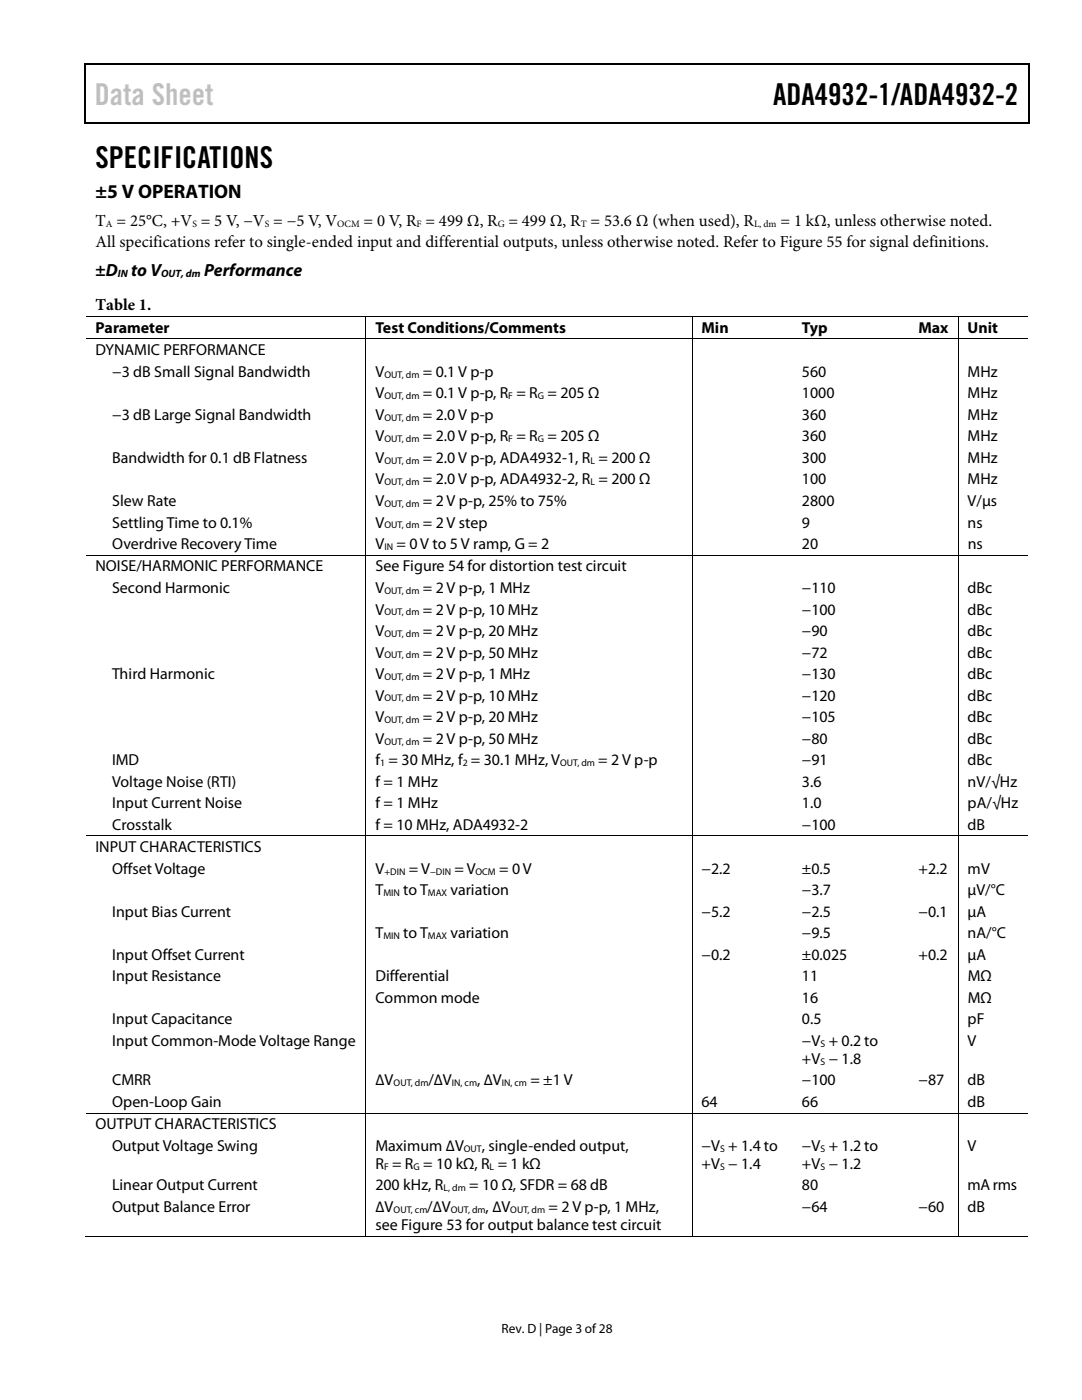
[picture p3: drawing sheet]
<svg xmlns="http://www.w3.org/2000/svg" width="216mm" height="279mm" viewBox="0 0 216 279" stroke-linecap="round" stroke-linejoin="round" font-family="sans-serif">
<defs><g id="words">
<text font-size="6" fill="#c1c1c1" x="18.9" y="20.9">Data Sheet</text>
<g font-size="6">
<text x="154.3" y="20.9">ADA4932-1/ADA4932-2</text>
<text x="19" y="33.6">SPECIFICATIONS</text>
</g>
<text font-size="3.9" x="19" y="39.6">±5 V OPERATION</text>
<g font-size="3.5">
<text x="19" y="55">±D</text>
<text x="26.2" y="55">to V</text>
<text x="40.7" y="55">Performance</text>
</g>
<g font-size="3.3">
<text x="19" y="45">T = 25°C, +V = 5 V, −V = −5 V, V</text>
<text x="72.6" y="45">= 0 V, R = 499 Ω, R = 499 Ω, R = 53.6 Ω (when used), R</text>
<text x="155.7" y="45">= 1 kΩ, unless otherwise noted.</text>
<text x="19.1" y="49.3">All specifications refer to single-ended input and differential outputs, unless otherwise noted. Refer to Figure 55 for signal definitions.</text>
<text x="19" y="61.8">Table 1.</text>
</g>
<g font-size="3.2">
<text x="19" y="66.4">Parameter</text>
<text x="19" y="70.9">DYNAMIC PERFORMANCE</text>
<text x="74.9" y="66.4">Test Conditions/Comments</text>
<text x="140" y="66.4">Min</text>
<text x="160" y="66.4">Typ</text>
<text x="183.3" y="66.4">Max</text>
<text x="193.1" y="66.4">Unit</text>
<text x="22.4" y="75.2">−3 dB Small Signal Bandwidth</text>
<text x="74.9" y="75.2">V</text>
<text x="84.4" y="75.2">= 0.1 V p-p</text>
<text x="160" y="75.2">560</text>
<text x="193.1" y="75.2">MHz</text>
<text x="22.4" y="83.8">−3 dB Large Signal Bandwidth</text>
<text x="74.9" y="79.5">V</text>
<text x="74.9" y="83.8">V</text>
<text x="84.4" y="79.5">= 0.1 V p-p, R = R = 205 Ω</text>
<text x="84.4" y="83.8">= 2.0 V p-p</text>
<text x="160" y="79.5">1000</text>
<text x="160" y="83.8">360</text>
<text x="193.1" y="79.5">MHz</text>
<text x="193.1" y="83.8">MHz</text>
<text x="74.9" y="88.1">V</text>
<text x="84.4" y="88.1">= 2.0 V p-p, R = R = 205 Ω</text>
<text x="160" y="88.1">360</text>
<text x="193.1" y="88.1">MHz</text>
<text x="22.4" y="92.4">Bandwidth for 0.1 dB Flatness</text>
<text x="74.9" y="92.4">V</text>
<text x="84.4" y="92.4">= 2.0V p-p, ADA4932-1, R = 200 Ω</text>
<text x="160" y="92.4">300</text>
<text x="193.1" y="92.4">MHz</text>
<text x="22.4" y="101">Slew Rate</text>
<text x="74.9" y="96.7">V</text>
<text x="74.9" y="101">V</text>
<text x="84.4" y="96.7">= 2.0V p-p, ADA4932-2, R = 200 Ω</text>
<text x="84.4" y="101">= 2 V p-p, 25% to 75%</text>
<text x="160" y="96.7">100</text>
<text x="160" y="101">2800</text>
<text x="193.1" y="96.7">MHz</text>
<text x="193.1" y="101">V/µs</text>
<text x="22.4" y="105.3">Settling Time to 0.1%</text>
<text x="74.9" y="105.3">V</text>
<text x="84.4" y="105.3">= 2 V step</text>
<text x="160" y="105.3">9</text>
<text x="193.1" y="105.3">ns</text>
<text x="22.4" y="109.6">Overdrive Recovery Time</text>
<text x="74.9" y="109.6">V</text>
<text x="79.1" y="109.6">= 0 V to 5V ramp, G = 2</text>
<text x="160" y="109.6">20</text>
<text x="193.1" y="109.6">ns</text>
<text x="19" y="114">NOISE/HARMONIC PERFORMANCE</text>
<text x="22.4" y="118.3">Second Harmonic</text>
<text x="74.9" y="114">See Figure 54 for distortion test circuit</text>
<text x="74.9" y="118.3">V</text>
<text x="84.4" y="118.3">= 2 V p-p, 1 MHz</text>
<text x="160" y="118.3">−110</text>
<text x="193.1" y="118.3">dBc</text>
<text x="74.9" y="122.6">V</text>
<text x="84.4" y="122.6">= 2 V p-p, 10 MHz</text>
<text x="160" y="122.6">−100</text>
<text x="193.1" y="122.6">dBc</text>
<text x="74.9" y="126.9">V</text>
<text x="74.9" y="131.2">V</text>
<text x="84.4" y="126.9">= 2 V p-p, 20 MHz</text>
<text x="84.4" y="131.2">= 2 V p-p, 50 MHz</text>
<text x="160" y="126.9">−90</text>
<text x="160" y="131.2">−72</text>
<text x="193.1" y="126.9">dBc</text>
<text x="193.1" y="131.2">dBc</text>
<text x="22.4" y="135.5">Third Harmonic</text>
<text x="74.9" y="135.5">V</text>
<text x="84.4" y="135.5">= 2 V p-p, 1 MHz</text>
<text x="160" y="135.5">−130</text>
<text x="193.1" y="135.5">dBc</text>
<text x="74.9" y="139.8">V</text>
<text x="84.4" y="139.8">= 2 V p-p, 10 MHz</text>
<text x="160" y="139.8">−120</text>
<text x="193.1" y="139.8">dBc</text>
<text x="74.9" y="144.1">V</text>
<text x="74.9" y="148.4">V</text>
<text x="84.4" y="144.1">= 2 V p-p, 20 MHz</text>
<text x="84.4" y="148.4">= 2 V p-p, 50 MHz</text>
<text x="160" y="144.1">−105</text>
<text x="160" y="148.4">−80</text>
<text x="193.1" y="144.1">dBc</text>
<text x="193.1" y="148.4">dBc</text>
<text x="22.4" y="152.7">IMD</text>
<text x="74.9" y="152.7">f = 30 MHz, f = 30.1 MHz, V</text>
<text x="119.4" y="152.7">= 2 V p-p</text>
<text x="160" y="152.7">−91</text>
<text x="193.1" y="152.7">dBc</text>
<text x="22.4" y="157">Voltage Noise (RTI)</text>
<text x="22.4" y="161.3">Input Current Noise</text>
<text x="74.9" y="157">f = 1 MHz</text>
<text x="74.9" y="161.3">f = 1 MHz</text>
<text x="160" y="157">3.6</text>
<text x="160" y="161.3">1.0</text>
<text x="193.1" y="161.3">pA/√Hz</text>
<text x="193.1" y="157">nV/√Hz</text>
<text x="22.4" y="165.6">Crosstalk</text>
<text x="74.9" y="165.6">f = 10 MHz, ADA4932-2</text>
<text x="160" y="165.6">−100</text>
<text x="193.1" y="165.6">dB</text>
<text x="19" y="170.1">INPUT CHARACTERISTICS</text>
<text x="22.4" y="174.4">Offset Voltage</text>
<text x="74.9" y="174.4">V</text>
<text x="74.9" y="178.6">T</text>
<text x="80.5" y="178.6">to T</text>
<text x="81.6" y="174.4">= V</text>
<text x="89.9" y="178.6">variation</text>
<text x="90.7" y="174.4">= V</text>
<text x="99.6" y="174.4">= 0 V</text>
<text x="140" y="174.4">−2.2</text>
<text x="160" y="174.4">±0.5</text>
<text x="160" y="178.6">−3.7</text>
<text x="183.3" y="174.4">+2.2</text>
<text x="193.1" y="174.4">mV</text>
<text x="193.1" y="178.6">µV/°C</text>
<text x="22.4" y="183">Input Bias Current</text>
<text x="140" y="183">−5.2</text>
<text x="160" y="183">−2.5</text>
<text x="183.3" y="183">−0.1</text>
<text x="193.1" y="183">µA</text>
<text x="22.4" y="191.6">Input Offset Current</text>
<text x="74.9" y="187.2">T</text>
<text x="80.5" y="187.2">to T</text>
<text x="89.9" y="187.2">variation</text>
<text x="140" y="191.6">−0.2</text>
<text x="160" y="191.6">±0.025</text>
<text x="160" y="187.2">−9.5</text>
<text x="183.3" y="191.6">+0.2</text>
<text x="193.1" y="191.6">µA</text>
<text x="193.1" y="187.2">nA/°C</text>
<text x="22.4" y="195.8">Input Resistance</text>
<text x="74.9" y="195.8">Differential</text>
<text x="160" y="195.8">11</text>
<text x="193.1" y="195.8">MΩ</text>
<text x="74.9" y="200.2">Common mode</text>
<text x="160" y="200.2">16</text>
<text x="193.1" y="200.2">MΩ</text>
<text x="22.4" y="204.4">Input Capacitance</text>
<text x="22.4" y="208.7">Input Common-Mode Voltage Range</text>
<text x="160" y="208.7">−V + 0.2 to</text>
<text x="160" y="204.4">0.5</text>
<text x="193.1" y="208.7">V</text>
<text x="193.1" y="204.4">pF</text>
<text x="160" y="212.3">+V − 1.8</text>
<text x="22.4" y="216.6">CMRR</text>
<text x="22.4" y="220.9">Open-Loop Gain</text>
<text x="74.9" y="216.6">∆V</text>
<text x="85.5" y="216.6">/∆V</text>
<text x="95.2" y="216.6">, ∆V</text>
<text x="105.8" y="216.6">= ±1 V</text>
<text x="140" y="220.9">64</text>
<text x="160" y="216.6">−100</text>
<text x="160" y="220.9">66</text>
<text x="183.3" y="216.6">−87</text>
<text x="193.1" y="216.6">dB</text>
<text x="193.1" y="220.9">dB</text>
<text x="19" y="225.4">OUTPUT CHARACTERISTICS</text>
<text x="22.4" y="229.7">Output Voltage Swing</text>
<text x="74.9" y="233.3">R = R = 10 kΩ, R = 1 kΩ</text>
<text x="74.9" y="229.7">Maximum ∆V</text>
<text x="96.1" y="229.7">, single-ended output,</text>
<text x="140" y="229.7">−V + 1.4 to</text>
<text x="140" y="233.3">+V − 1.4</text>
<text x="160" y="229.7">−V + 1.2 to</text>
<text x="160" y="233.3">+V − 1.2</text>
<text x="193.1" y="229.7">V</text>
<text x="22.4" y="237.6">Linear Output Current</text>
<text x="74.9" y="237.6">200 kHz, R</text>
<text x="93.6" y="237.6">= 10 Ω, SFDR = 68 dB</text>
<text x="160" y="237.6">80</text>
<text x="193.1" y="237.6">mArms</text>
<text x="22.4" y="241.9">Output Balance Error</text>
<text x="74.9" y="245.5">see Figure 53 for output balance test circuit</text>
<text x="74.9" y="241.9">∆V</text>
<text x="85.3" y="241.9">/∆V</text>
<text x="96.9" y="241.9">, ∆V</text>
<text x="109.5" y="241.9">= 2V p-p, 1 MHz,</text>
<text x="160" y="241.9">−64</text>
<text x="183.3" y="241.9">−60</text>
<text x="193.1" y="241.9">dB</text>
</g>
<text font-size="2.7" x="100.1" y="266">Rev. D | Page 3 of28</text>
<g font-size="2.1">
<text x="23.5" y="55.4">IN</text>
<text x="32.2" y="55.4">OUT, dm</text>
</g>
<g font-size="1.9">
<text x="21.1" y="45.2">A</text>
<text x="38.4" y="45.2">S</text>
<text x="52.8" y="45.2">S</text>
<text x="67.3" y="45.2">OCM</text>
<text x="83.1" y="45.2">F</text>
<text x="99.3" y="45.2">G</text>
<text x="115.9" y="45.2">T</text>
<text x="150.5" y="45.2">L, dm</text>
<text x="76.7" y="75.4">OUT, dm</text>
<text x="76.7" y="79.7">OUT, dm</text>
<text x="76.7" y="83.9">OUT, dm</text>
<text x="101.4" y="79.7">F</text>
<text x="107.3" y="79.7">G</text>
<text x="76.7" y="88.3">OUT, dm</text>
<text x="101.4" y="88.3">F</text>
<text x="107.3" y="88.3">G</text>
<text x="76.7" y="92.5">OUT, dm</text>
<text x="117.8" y="92.5">L</text>
<text x="76.7" y="96.9">OUT, dm</text>
<text x="76.7" y="101.1">OUT, dm</text>
<text x="117.8" y="96.9">L</text>
<text x="76.7" y="105.5">OUT, dm</text>
<text x="76.7" y="109.7">IN</text>
<text x="76.7" y="118.5">OUT, dm</text>
<text x="76.7" y="122.8">OUT, dm</text>
<text x="76.7" y="127.1">OUT, dm</text>
<text x="76.7" y="131.4">OUT, dm</text>
<text x="76.7" y="135.7">OUT, dm</text>
<text x="76.7" y="140">OUT, dm</text>
<text x="76.7" y="144.3">OUT, dm</text>
<text x="76.7" y="148.6">OUT, dm</text>
<text x="75.9" y="152.9">1</text>
<text x="92.3" y="152.9">2</text>
<text x="111.8" y="152.9">OUT, dm</text>
<text x="76.5" y="178.8">MIN</text>
<text x="76.7" y="174.5">+DIN</text>
<text x="85.4" y="178.8">MAX</text>
<text x="85.8" y="174.5">−DIN</text>
<text x="94.9" y="174.5">OCM</text>
<text x="76.5" y="187.4">MIN</text>
<text x="85.4" y="187.4">MAX</text>
<text x="163.7" y="208.9">S</text>
<text x="163.7" y="212.5">S</text>
<text x="78.5" y="216.8">OUT, dm</text>
<text x="90.2" y="216.8">IN, cm</text>
<text x="100.1" y="216.8">IN, cm</text>
<text x="76.6" y="233.5">F</text>
<text x="82.5" y="233.5">G</text>
<text x="92.6" y="229.9">OUT</text>
<text x="97.7" y="233.5">L</text>
<text x="143.7" y="229.9">S</text>
<text x="143.7" y="233.5">S</text>
<text x="163.7" y="229.9">S</text>
<text x="163.7" y="233.5">S</text>
<text x="88.5" y="237.7">L, dm</text>
<text x="78.5" y="242">OUT, cm</text>
<text x="90" y="242">OUT, dm</text>
<text x="101.8" y="242">OUT, dm</text>
</g>
</g></defs>
<g fill="#000">
<path d="M16.9 12.7h.2v1h-.2zM16.9 12.7h.2v.3h-.2zM82.5 12.7h.3v.3h-.3zM205.1 12.7h.3v1h-.3zM205.1 12.7h.3v.3h-.3zM16.9 24.4h.2v.2h-.2zM82.3 24.4h.2v.2h-.2zM205.1 24.4h.3v.2h-.3zM72.9 63.1h.2v.1h-.2zM72.9 67.6h.2v.1h-.2zM138 63.1h.2v.1h-.2zM138 67.6h.2v.1h-.2z"/>
<path d="M158.1 63.1h.2v.1h-.2zM158.1 67.6h.2v.1h-.2zM181.4 63.1h.2v.1h-.2zM181.4 67.6h.2v.1h-.2zM191.1 63.1h.2v.1h-.2zM191.1 67.6h.2v.1h-.2zM72.9 110.7h.2v.2h-.2zM138 110.7h.2v.2h-.2zM158.1 110.7h.2v.2h-.2zM181.4 110.7h.2v.2h-.2zM191.1 110.7h.2v.2h-.2zM72.9 166.8h.2v.1h-.2z"/>
<path d="M138 166.8h.2v.1h-.2zM158.1 166.8h.2v.1h-.2zM181.4 166.8h.2v.1h-.2zM191.1 166.8h.2v.1h-.2zM72.9 222.1h.2v.1h-.2zM138 222.1h.2v.1h-.2zM158.1 222.1h.2v.1h-.2zM181.4 222.1h.2v.1h-.2zM191.1 222.1h.2v.1h-.2zM72.9 246.6h.2v.2h-.2zM138 246.6h.2v.2h-.2zM157.9 246.6h.1v.2h-.1z"/>
<path d="M181.1 246.6h.2v.2h-.2zM191.1 246.6h.2v.2h-.2z"/>
</g>
<path d="M17 13.7v10.7M17.1 12.8h65.4M82.8 12.8h122.3M205.2 13.7v10.7M17.1 24.5h188" fill="none" stroke="#000" stroke-width=".25"/>
<g fill="none" stroke="#000" stroke-width=".2">
<path d="M17.1 63.2h55.8M17.1 67.6h55.8M73 63.2v4.4M73 67.7v43M73.1 63.2h64.9M73.1 67.6h64.9M138.1 63.2v4.4M138.1 67.7v43M138.2 63.2h19.9M138.2 67.6h19.9M158.3 63.2h23.1M158.3 67.6h23.1"/>
<path d="M181.6 63.2h9.5M181.6 67.6h9.5M191.2 63.2v4.4M191.2 67.7v43M191.3 63.2h13.8M191.3 67.6h13.8M17.1 110.8h55.8M73 110.9v55.9M73.1 110.8h64.9M138.1 110.9v55.9M138.2 110.8h19.9M158.3 110.8h23.1"/>
<path d="M181.6 110.8h9.5M191.2 110.9v55.9M191.3 110.8h13.8M17.1 166.8h55.8M73 166.9v55.2M73.1 166.8h64.9M138.1 166.9v55.2M138.2 166.8h19.9M158.3 166.8h23.1M181.6 166.8h9.5M191.2 166.9v55.2M191.3 166.8h13.8"/>
<path d="M17.1 222.2h55.8M73 222.2v24.4M73.1 222.2h64.9M138.1 222.2v24.4M138.2 222.2h19.9M158.3 222.2h23.1M181.6 222.2h9.5M191.2 222.2v24.4M191.3 222.2h13.8M16.9 246.7h56M73.1 246.7h64.9M138.2 246.7h52.9"/>
<path d="M191.3 246.7h13.8"/>
</g>
<use href="#words"/>
</svg>
